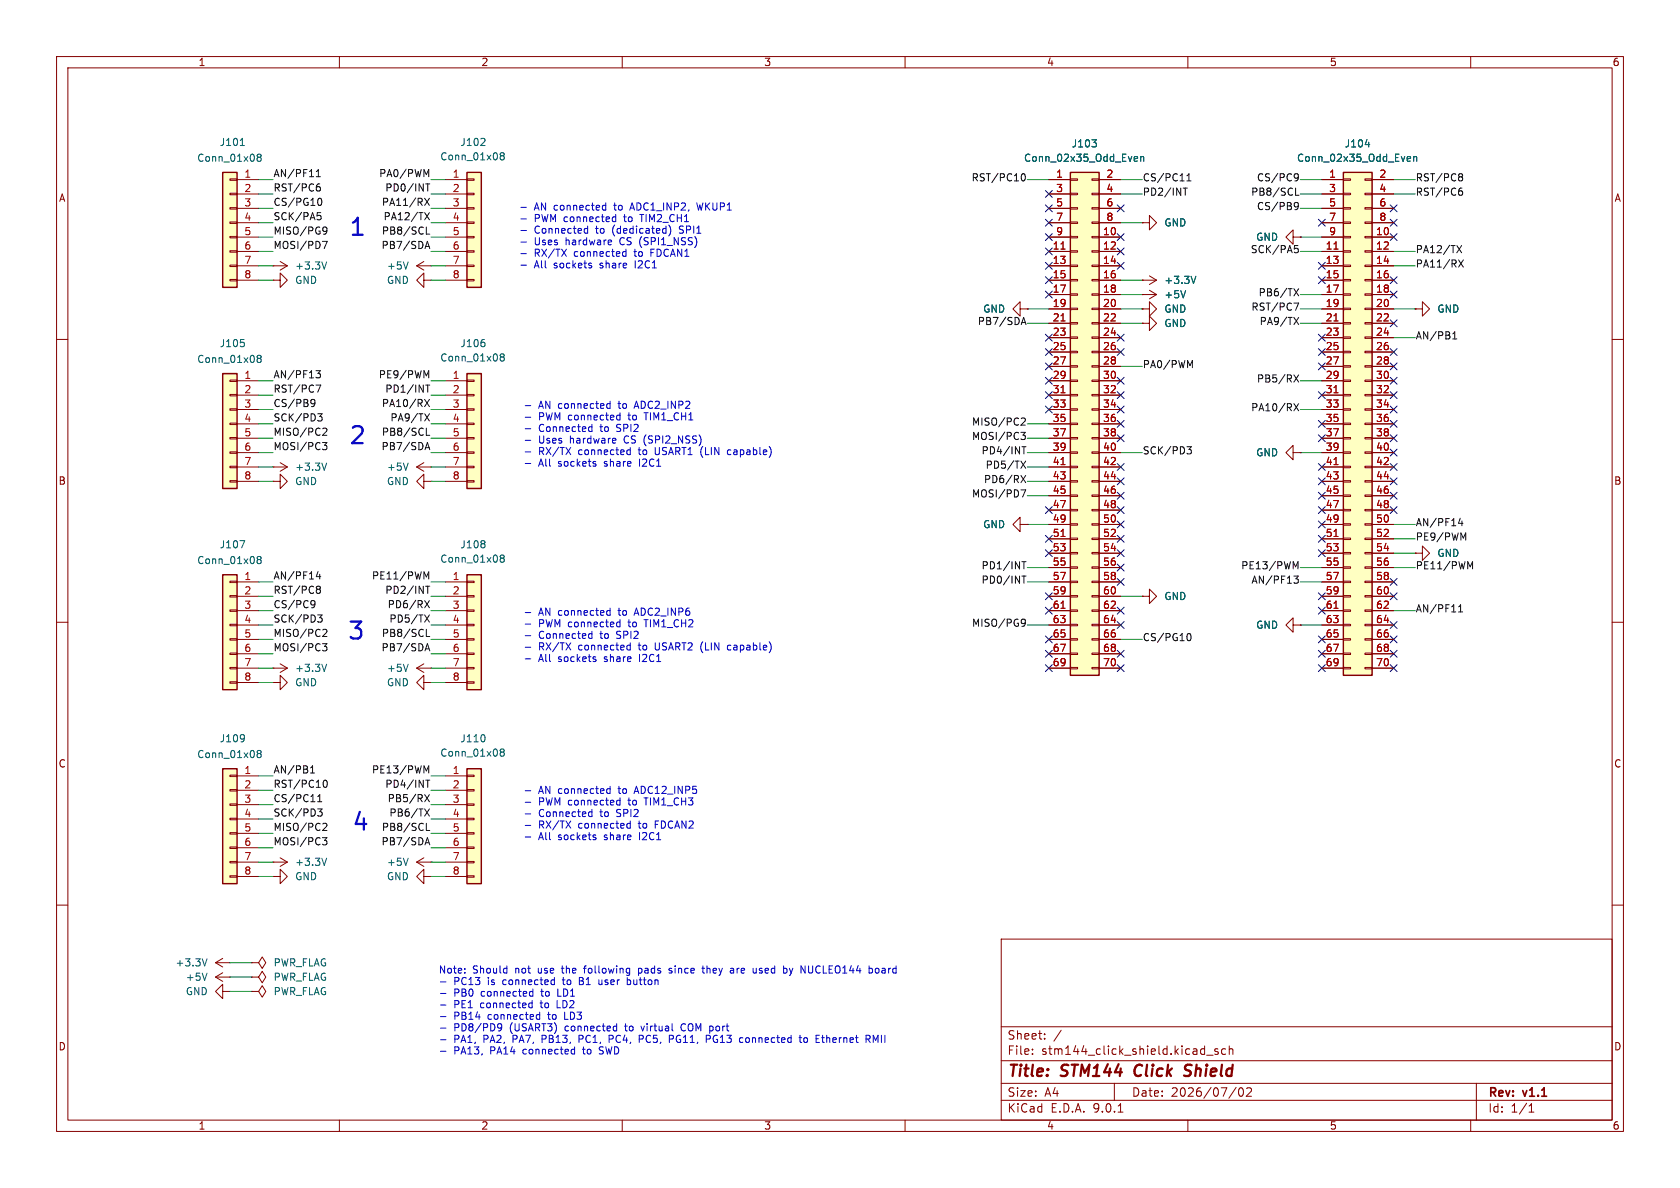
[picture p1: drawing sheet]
<svg xmlns="http://www.w3.org/2000/svg" width="297mm" height="210mm" viewBox="0 0 297 210" stroke-linecap="round" stroke-linejoin="round" font-family="sans-serif">
<defs><g id="words">
<g font-size="4.2" fill="#0000c2">
<text x="61.5" y="42.2">1</text>
<text x="61.5" y="79.1">2</text>
<text x="61.3" y="113.6">3</text>
<text x="62" y="147.4">4</text>
</g>
<g font-size="2.8" fill="#840000">
<text x="178" y="190.9">Title:</text>
<text x="187.7" y="190.9">STM144</text>
<text x="201.4" y="190.9">Click</text>
<text x="211.1" y="190.9">Shield</text>
</g>
<g font-size="2.1" fill="#840000">
<text x="178" y="184">Sheet:</text>
<text x="178" y="186.7">File:</text>
<text x="184.1" y="186.7">stm144_click_shield.kicad_sch</text>
<text x="178" y="196.9">KiCad</text>
<text x="178" y="194.1">Size:</text>
<text x="184.7" y="194.1">A4</text>
<text x="185.7" y="196.9">E.D.A.</text>
<text x="193.3" y="196.9">9.0.1</text>
<text x="200" y="194.1">Date:</text>
<text x="207" y="194.1">2026/07/02</text>
<text x="263" y="194.3">Rev:</text>
<text x="263" y="196.9">Id:</text>
<text x="267.1" y="196.9">1/1</text>
<text x="269.4" y="194.3">v1.1</text>
</g>
<g font-size="1.8" fill="#840000">
<text x="35" y="11.9">1</text>
<text x="85" y="11.9">2</text>
<text x="135" y="11.9">3</text>
<text x="185" y="11.9">4</text>
<text x="235" y="11.9">5</text>
<text x="285" y="11.9">6</text>
<text x="10.3" y="35.9">A</text>
<text x="285.3" y="35.9">A</text>
<text x="10.3" y="85.9">B</text>
<text x="285.3" y="85.9">B</text>
<text x="10.3" y="135.9">C</text>
<text x="285.3" y="135.9">C</text>
<text x="10.3" y="185.9">D</text>
<text x="285.3" y="185.9">D</text>
<text x="35" y="199.9">1</text>
<text x="85" y="199.9">2</text>
<text x="135" y="199.9">3</text>
<text x="185" y="199.9">4</text>
<text x="235" y="199.9">5</text>
<text x="285" y="199.9">6</text>
</g>
<g font-size="1.8" fill="#006464">
<text x="34.8" y="28.8">Conn_01x08</text>
<text x="38.7" y="26">J101</text>
<text x="77.7" y="28.5">Conn_01x08</text>
<text x="81.3" y="26">J102</text>
<text x="180.9" y="28.8">Conn_02x35_Odd_Even</text>
<text x="189.4" y="26.3">J103</text>
<text x="229.2" y="28.8">Conn_02x35_Odd_Even</text>
<text x="237.6" y="26.3">J104</text>
<text x="205.7" y="40.2">GND</text>
<text x="52.1" y="47.9">+3.3V</text>
<text x="68.3" y="47.9">+5V</text>
<text x="222" y="42.8">GND</text>
<text x="52.1" y="50.4">GND</text>
<text x="68.3" y="50.4">GND</text>
<text x="205.7" y="52.9">+5V</text>
<text x="205.7" y="50.4">+3.3V</text>
<text x="173.7" y="55.5">GND</text>
<text x="205.7" y="58">GND</text>
<text x="205.7" y="55.5">GND</text>
<text x="254" y="55.5">GND</text>
<text x="34.8" y="64.4">Conn_01x08</text>
<text x="38.7" y="61.6">J105</text>
<text x="77.7" y="64.1">Conn_01x08</text>
<text x="81.3" y="61.6">J106</text>
<text x="52.1" y="83.4">+3.3V</text>
<text x="68.3" y="83.4">+5V</text>
<text x="222" y="80.9">GND</text>
<text x="52.1" y="86">GND</text>
<text x="68.3" y="86">GND</text>
<text x="173.7" y="93.6">GND</text>
<text x="34.8" y="99.9">Conn_01x08</text>
<text x="38.7" y="97.1">J107</text>
<text x="77.7" y="99.7">Conn_01x08</text>
<text x="81.3" y="97.1">J108</text>
<text x="254" y="98.7">GND</text>
<text x="205.7" y="106.3">GND</text>
<text x="222" y="111.4">GND</text>
<text x="52.1" y="119">+3.3V</text>
<text x="68.3" y="119">+5V</text>
<text x="52.1" y="121.5">GND</text>
<text x="68.3" y="121.5">GND</text>
<text x="38.7" y="131.4">J109</text>
<text x="81.3" y="131.4">J110</text>
<text x="34.8" y="134.2">Conn_01x08</text>
<text x="77.7" y="134">Conn_01x08</text>
<text x="52.1" y="155.8">GND</text>
<text x="52.1" y="153.3">+3.3V</text>
<text x="68.3" y="155.8">GND</text>
<text x="68.3" y="153.3">+5V</text>
<text x="30.9" y="171">+3.3V</text>
<text x="32.7" y="173.6">+5V</text>
<text x="48.3" y="171">PWR_FLAG</text>
<text x="48.3" y="173.6">PWR_FLAG</text>
<text x="32.7" y="176.1">GND</text>
<text x="48.3" y="176.1">PWR_FLAG</text>
</g>
<g font-size="1.8" fill="#a90000">
<text x="43.1" y="31.5">1</text>
<text x="43.1" y="34">2</text>
<text x="79.9" y="31.5">1</text>
<text x="79.9" y="34">2</text>
<text x="186.6" y="31.5">1</text>
<text x="186.6" y="34">3</text>
<text x="195.5" y="31.5">2</text>
<text x="195.5" y="34">4</text>
<text x="234.9" y="31.5">1</text>
<text x="234.9" y="34">3</text>
<text x="243.8" y="31.5">2</text>
<text x="243.8" y="34">4</text>
<text x="43.1" y="36.6">3</text>
<text x="43.1" y="39.1">4</text>
<text x="43.1" y="41.7">5</text>
<text x="79.9" y="36.6">3</text>
<text x="79.9" y="39.1">4</text>
<text x="79.9" y="41.7">5</text>
<text x="186.6" y="36.6">5</text>
<text x="186.6" y="39.1">7</text>
<text x="186.6" y="41.7">9</text>
<text x="194.9" y="41.7">10</text>
<text x="195.5" y="36.6">6</text>
<text x="195.5" y="39.1">8</text>
<text x="234.9" y="36.6">5</text>
<text x="234.9" y="39.1">7</text>
<text x="234.9" y="41.7">9</text>
<text x="243.2" y="41.7">10</text>
<text x="243.8" y="36.6">6</text>
<text x="243.8" y="39.1">8</text>
<text x="43.1" y="44.2">6</text>
<text x="43.1" y="46.7">7</text>
<text x="79.9" y="44.2">6</text>
<text x="79.9" y="46.7">7</text>
<text x="186" y="44.2">11</text>
<text x="186" y="46.7">13</text>
<text x="194.9" y="44.2">12</text>
<text x="194.9" y="46.7">14</text>
<text x="234.3" y="44.2">11</text>
<text x="234.3" y="46.7">13</text>
<text x="243.2" y="44.2">12</text>
<text x="243.2" y="46.7">14</text>
<text x="43.1" y="49.3">8</text>
<text x="79.9" y="49.3">8</text>
<text x="186" y="49.3">15</text>
<text x="186" y="51.8">17</text>
<text x="194.9" y="49.3">16</text>
<text x="194.9" y="51.8">18</text>
<text x="234.3" y="49.3">15</text>
<text x="234.3" y="51.8">17</text>
<text x="243.2" y="49.3">16</text>
<text x="243.2" y="51.8">18</text>
<text x="186" y="54.4">19</text>
<text x="186" y="56.9">21</text>
<text x="186" y="59.4">23</text>
<text x="194.9" y="54.4">20</text>
<text x="194.9" y="56.9">22</text>
<text x="194.9" y="59.4">24</text>
<text x="234.3" y="54.4">19</text>
<text x="234.3" y="56.9">21</text>
<text x="234.3" y="59.4">23</text>
<text x="243.2" y="54.4">20</text>
<text x="243.2" y="56.9">22</text>
<text x="243.2" y="59.4">24</text>
<text x="186" y="62">25</text>
<text x="186" y="64.5">27</text>
<text x="194.9" y="62">26</text>
<text x="194.9" y="64.5">28</text>
<text x="234.3" y="62">25</text>
<text x="234.3" y="64.5">27</text>
<text x="243.2" y="62">26</text>
<text x="243.2" y="64.5">28</text>
<text x="43.1" y="67.1">1</text>
<text x="43.1" y="69.6">2</text>
<text x="79.9" y="67.1">1</text>
<text x="79.9" y="69.6">2</text>
<text x="186" y="67.1">29</text>
<text x="186" y="69.6">31</text>
<text x="194.9" y="67.1">30</text>
<text x="194.9" y="69.6">32</text>
<text x="234.3" y="67.1">29</text>
<text x="234.3" y="69.6">31</text>
<text x="243.2" y="67.1">30</text>
<text x="243.2" y="69.6">32</text>
<text x="43.1" y="72.1">3</text>
<text x="43.1" y="74.7">4</text>
<text x="43.1" y="77.2">5</text>
<text x="79.9" y="72.1">3</text>
<text x="79.9" y="74.7">4</text>
<text x="79.9" y="77.2">5</text>
<text x="186" y="72.1">33</text>
<text x="186" y="74.7">35</text>
<text x="186" y="77.2">37</text>
<text x="194.9" y="72.1">34</text>
<text x="194.9" y="74.7">36</text>
<text x="194.9" y="77.2">38</text>
<text x="234.3" y="72.1">33</text>
<text x="234.3" y="74.7">35</text>
<text x="234.3" y="77.2">37</text>
<text x="243.2" y="72.1">34</text>
<text x="243.2" y="74.7">36</text>
<text x="243.2" y="77.2">38</text>
<text x="43.1" y="79.8">6</text>
<text x="43.1" y="82.3">7</text>
<text x="79.9" y="79.8">6</text>
<text x="79.9" y="82.3">7</text>
<text x="186" y="79.8">39</text>
<text x="186" y="82.3">41</text>
<text x="194.9" y="79.8">40</text>
<text x="194.9" y="82.3">42</text>
<text x="234.3" y="79.8">39</text>
<text x="234.3" y="82.3">41</text>
<text x="243.2" y="79.8">40</text>
<text x="243.2" y="82.3">42</text>
<text x="43.1" y="84.8">8</text>
<text x="79.9" y="84.8">8</text>
<text x="186" y="84.8">43</text>
<text x="186" y="87.4">45</text>
<text x="186" y="89.9">47</text>
<text x="194.9" y="84.8">44</text>
<text x="194.9" y="87.4">46</text>
<text x="194.9" y="89.9">48</text>
<text x="234.3" y="84.8">43</text>
<text x="234.3" y="87.4">45</text>
<text x="234.3" y="89.9">47</text>
<text x="243.2" y="84.8">44</text>
<text x="243.2" y="87.4">46</text>
<text x="243.2" y="89.9">48</text>
<text x="186" y="92.5">49</text>
<text x="186" y="95">51</text>
<text x="194.9" y="92.5">50</text>
<text x="194.9" y="95">52</text>
<text x="234.3" y="92.5">49</text>
<text x="234.3" y="95">51</text>
<text x="243.2" y="92.5">50</text>
<text x="243.2" y="95">52</text>
<text x="186" y="97.5">53</text>
<text x="186" y="100.1">55</text>
<text x="194.9" y="97.5">54</text>
<text x="194.9" y="100.1">56</text>
<text x="234.3" y="97.5">53</text>
<text x="234.3" y="100.1">55</text>
<text x="243.2" y="97.5">54</text>
<text x="243.2" y="100.1">56</text>
<text x="43.1" y="102.6">1</text>
<text x="43.1" y="105.2">2</text>
<text x="43.1" y="107.7">3</text>
<text x="79.9" y="102.6">1</text>
<text x="79.9" y="105.2">2</text>
<text x="79.9" y="107.7">3</text>
<text x="186" y="102.6">57</text>
<text x="186" y="105.2">59</text>
<text x="186" y="107.7">61</text>
<text x="194.9" y="102.6">58</text>
<text x="194.9" y="105.2">60</text>
<text x="194.9" y="107.7">62</text>
<text x="234.3" y="102.6">57</text>
<text x="234.3" y="105.2">59</text>
<text x="234.3" y="107.7">61</text>
<text x="243.2" y="102.6">58</text>
<text x="243.2" y="105.2">60</text>
<text x="243.2" y="107.7">62</text>
<text x="43.1" y="110.2">4</text>
<text x="43.1" y="112.8">5</text>
<text x="79.9" y="110.2">4</text>
<text x="79.9" y="112.8">5</text>
<text x="186" y="110.2">63</text>
<text x="186" y="112.8">65</text>
<text x="194.9" y="110.2">64</text>
<text x="194.9" y="112.8">66</text>
<text x="234.3" y="110.2">63</text>
<text x="234.3" y="112.8">65</text>
<text x="243.2" y="110.2">64</text>
<text x="243.2" y="112.8">66</text>
<text x="43.1" y="115.3">6</text>
<text x="43.1" y="117.9">7</text>
<text x="79.9" y="115.3">6</text>
<text x="79.9" y="117.9">7</text>
<text x="186" y="115.3">67</text>
<text x="186" y="117.9">69</text>
<text x="194.9" y="115.3">68</text>
<text x="194.9" y="117.9">70</text>
<text x="234.3" y="115.3">67</text>
<text x="234.3" y="117.9">69</text>
<text x="243.2" y="115.3">68</text>
<text x="243.2" y="117.9">70</text>
<text x="43.1" y="120.4">8</text>
<text x="79.9" y="120.4">8</text>
<text x="43.1" y="136.9">1</text>
<text x="79.9" y="136.9">1</text>
<text x="43.1" y="139.4">2</text>
<text x="43.1" y="142">3</text>
<text x="79.9" y="139.4">2</text>
<text x="79.9" y="142">3</text>
<text x="43.1" y="144.5">4</text>
<text x="43.1" y="147.1">5</text>
<text x="43.1" y="149.6">6</text>
<text x="79.9" y="144.5">4</text>
<text x="79.9" y="147.1">5</text>
<text x="79.9" y="149.6">6</text>
<text x="43.1" y="152.1">7</text>
<text x="43.1" y="154.7">8</text>
<text x="79.9" y="152.1">7</text>
<text x="79.9" y="154.7">8</text>
</g>
<g font-size="1.8" fill="#0f0f0f">
<text x="48.3" y="33.9">RST/PC6</text>
<text x="48.3" y="31.4">AN/PF11</text>
<text x="66.9" y="31.4">PA0/PWM</text>
<text x="68" y="33.9">PD0/INT</text>
<text x="171.7" y="32.3">RST/PC10</text>
<text x="201.9" y="32.3">CS/PC11</text>
<text x="201.9" y="34.8">PD2/INT</text>
<text x="221.1" y="34.8">PB8/SCL</text>
<text x="222.1" y="32.3">CS/PC9</text>
<text x="250.2" y="32.3">RST/PC8</text>
<text x="250.2" y="34.8">RST/PC6</text>
<text x="48.3" y="39">SCK/PA5</text>
<text x="48.3" y="41.6">MISO/PG9</text>
<text x="48.3" y="36.5">CS/PG10</text>
<text x="67.4" y="36.5">PA11/RX</text>
<text x="67.4" y="41.6">PB8/SCL</text>
<text x="67.7" y="39">PA12/TX</text>
<text x="222.1" y="37.3">CS/PB9</text>
<text x="48.3" y="44.1">MOSI/PD7</text>
<text x="67.3" y="44.1">PB7/SDA</text>
<text x="221" y="45">SCK/PA5</text>
<text x="250.2" y="47.5">PA11/RX</text>
<text x="250.2" y="45">PA12/TX</text>
<text x="222.4" y="52.6">PB6/TX</text>
<text x="172.8" y="57.7">PB7/SDA</text>
<text x="221.1" y="55.1">RST/PC7</text>
<text x="222.6" y="57.7">PA9/TX</text>
<text x="201.9" y="65.3">PA0/PWM</text>
<text x="250.2" y="60.2">AN/PB1</text>
<text x="48.3" y="69.5">RST/PC7</text>
<text x="48.3" y="67">AN/PF13</text>
<text x="66.9" y="67">PE9/PWM</text>
<text x="68" y="69.5">PD1/INT</text>
<text x="222.1" y="67.8">PB5/RX</text>
<text x="48.3" y="77.1">MISO/PC2</text>
<text x="48.3" y="74.6">SCK/PD3</text>
<text x="48.3" y="72">CS/PB9</text>
<text x="67.4" y="72">PA10/RX</text>
<text x="67.4" y="77.1">PB8/SCL</text>
<text x="68.9" y="74.6">PA9/TX</text>
<text x="171.7" y="75.4">MISO/PC2</text>
<text x="171.7" y="78">MOSI/PC3</text>
<text x="221.1" y="72.9">PA10/RX</text>
<text x="48.3" y="79.7">MOSI/PC3</text>
<text x="67.3" y="79.7">PB7/SDA</text>
<text x="173.4" y="80.5">PD4/INT</text>
<text x="174.1" y="83.1">PD5/TX</text>
<text x="201.9" y="80.5">SCK/PD3</text>
<text x="171.7" y="88.1">MOSI/PD7</text>
<text x="173.8" y="85.6">PD6/RX</text>
<text x="250.2" y="95.8">PE9/PWM</text>
<text x="250.2" y="93.2">AN/PF14</text>
<text x="173.4" y="100.8">PD1/INT</text>
<text x="219.3" y="100.8">PE13/PWM</text>
<text x="250.2" y="100.8">PE11/PWM</text>
<text x="48.3" y="105.1">RST/PC8</text>
<text x="48.3" y="102.5">AN/PF14</text>
<text x="48.3" y="107.6">CS/PC9</text>
<text x="65.7" y="102.5">PE11/PWM</text>
<text x="68" y="105.1">PD2/INT</text>
<text x="68.4" y="107.6">PD6/RX</text>
<text x="173.4" y="103.4">PD0/INT</text>
<text x="221.1" y="103.4">AN/PF13</text>
<text x="48.3" y="112.7">MISO/PC2</text>
<text x="48.3" y="110.1">SCK/PD3</text>
<text x="67.4" y="112.7">PB8/SCL</text>
<text x="68.7" y="110.1">PD5/TX</text>
<text x="171.7" y="111">MISO/PG9</text>
<text x="201.9" y="113.5">CS/PG10</text>
<text x="250.2" y="108.5">AN/PF11</text>
<text x="48.3" y="115.2">MOSI/PC3</text>
<text x="67.3" y="115.2">PB7/SDA</text>
<text x="48.3" y="136.8">AN/PB1</text>
<text x="65.7" y="136.8">PE13/PWM</text>
<text x="48.3" y="139.4">RST/PC10</text>
<text x="48.3" y="141.9">CS/PC11</text>
<text x="68" y="139.4">PD4/INT</text>
<text x="68.4" y="141.9">PB5/RX</text>
<text x="48.3" y="144.4">SCK/PD3</text>
<text x="48.3" y="147">MISO/PC2</text>
<text x="48.3" y="149.5">MOSI/PC3</text>
<text x="67.3" y="149.5">PB7/SDA</text>
<text x="67.4" y="147">PB8/SCL</text>
<text x="68.7" y="144.4">PB6/TX</text>
</g>
<g font-size="1.8" fill="#0000c2">
<text x="94.4" y="37.5">AN connected</text>
<text x="94.4" y="39.6">PWM connected</text>
<text x="94.4" y="41.6">Connected</text>
<text x="105.5" y="41.6">to</text>
<text x="108.5" y="41.6">(dedicated)</text>
<text x="108.9" y="37.5">to</text>
<text x="110.6" y="39.6">to</text>
<text x="111.9" y="37.5">ADC1_INP2,</text>
<text x="113.7" y="39.6">TIM2_CH1</text>
<text x="120.6" y="41.6">SPI1</text>
<text x="123.9" y="37.5">WKUP1</text>
<text x="94.4" y="43.7">Uses</text>
<text x="94.4" y="45.7">RX/TX</text>
<text x="94.4" y="47.8">All</text>
<text x="98" y="47.8">sockets</text>
<text x="100.1" y="43.7">hardware</text>
<text x="101.6" y="45.7">connected</text>
<text x="106.3" y="47.8">share</text>
<text x="109.8" y="43.7">CS (SPI1_NSS)</text>
<text x="112.4" y="45.7">to</text>
<text x="112.7" y="47.8">I2C1</text>
<text x="115.5" y="45.7">FDCAN1</text>
<text x="95.2" y="72.6">AN connected</text>
<text x="95.2" y="74.6">PWM connected</text>
<text x="95.2" y="76.7">Connected</text>
<text x="106.2" y="76.7">to</text>
<text x="109.3" y="76.7">SPI2</text>
<text x="109.6" y="72.6">to</text>
<text x="111.4" y="74.6">to</text>
<text x="112.7" y="72.6">ADC2_INP2</text>
<text x="114.4" y="74.6">TIM1_CH1</text>
<text x="95.2" y="78.7">Uses</text>
<text x="95.2" y="80.8">RX/TX</text>
<text x="95.2" y="82.8">All</text>
<text x="98.8" y="82.8">sockets</text>
<text x="100.8" y="78.7">hardware</text>
<text x="102.4" y="80.8">connected</text>
<text x="107.1" y="82.8">share</text>
<text x="110.6" y="78.7">CS (SPI2_NSS)</text>
<text x="113.2" y="80.8">to</text>
<text x="113.5" y="82.8">I2C1</text>
<text x="116.2" y="80.8">USART1</text>
<text x="124.5" y="80.8">(LIN</text>
<text x="129.5" y="80.8">capable)</text>
<text x="95.2" y="109.2">AN connected</text>
<text x="95.2" y="111.2">PWM connected</text>
<text x="95.2" y="113.3">Connected</text>
<text x="106.2" y="113.3">to</text>
<text x="109.3" y="113.3">SPI2</text>
<text x="109.6" y="109.2">to</text>
<text x="111.4" y="111.2">to</text>
<text x="112.7" y="109.2">ADC2_INP6</text>
<text x="114.4" y="111.2">TIM1_CH2</text>
<text x="95.2" y="115.3">RX/TX</text>
<text x="95.2" y="117.4">All</text>
<text x="98.8" y="117.4">sockets</text>
<text x="102.4" y="115.3">connected</text>
<text x="107.1" y="117.4">share</text>
<text x="113.2" y="115.3">to</text>
<text x="113.5" y="117.4">I2C1</text>
<text x="116.2" y="115.3">USART2</text>
<text x="124.5" y="115.3">(LIN</text>
<text x="129.5" y="115.3">capable)</text>
<text x="95.2" y="140.7">AN connected</text>
<text x="95.2" y="142.7">PWM connected</text>
<text x="109.6" y="140.7">to</text>
<text x="111.4" y="142.7">to</text>
<text x="112.7" y="140.7">ADC12_INP5</text>
<text x="114.4" y="142.7">TIM1_CH3</text>
<text x="95.2" y="144.8">Connected</text>
<text x="95.2" y="146.8">RX/TX</text>
<text x="95.2" y="148.8">All</text>
<text x="98.8" y="148.8">sockets</text>
<text x="102.4" y="146.8">connected</text>
<text x="106.2" y="144.8">to</text>
<text x="107.1" y="148.8">share</text>
<text x="109.3" y="144.8">SPI2</text>
<text x="113.2" y="146.8">to</text>
<text x="113.5" y="148.8">I2C1</text>
<text x="116.2" y="146.8">FDCAN2</text>
<text x="77.5" y="172.4">Note:</text>
<text x="83.5" y="172.4">Should</text>
<text x="91.2" y="172.4">not</text>
<text x="95.4" y="172.4">use</text>
<text x="99.8" y="172.4">the</text>
<text x="103.9" y="172.4">following</text>
<text x="113.7" y="172.4">pads</text>
<text x="119.4" y="172.4">since</text>
<text x="125.5" y="172.4">they</text>
<text x="130.6" y="172.4">are</text>
<text x="134.8" y="172.4">used</text>
<text x="140.4" y="172.4">by</text>
<text x="143.6" y="172.4">NUCLEO144</text>
<text x="155.9" y="172.4">board</text>
<text x="80.2" y="174.5">PC13</text>
<text x="80.2" y="176.5">PB0</text>
<text x="80.2" y="178.6">PE1</text>
<text x="85" y="178.6">connected</text>
<text x="85.1" y="176.5">connected</text>
<text x="86.3" y="174.5">is</text>
<text x="89.1" y="174.5">connected</text>
<text x="95.9" y="178.6">to</text>
<text x="96" y="176.5">to</text>
<text x="98.9" y="178.6">LD2</text>
<text x="99" y="176.5">LD1</text>
<text x="100" y="174.5">to</text>
<text x="103" y="174.5">B1</text>
<text x="106.7" y="174.5">user</text>
<text x="111.9" y="174.5">button</text>
<text x="80.2" y="180.6">PB14</text>
<text x="80.2" y="182.6">PD8/PD9</text>
<text x="80.2" y="184.7">PA1,</text>
<text x="85.6" y="184.7">PA2,</text>
<text x="86.3" y="180.6">connected</text>
<text x="90.2" y="182.6">(USART3)</text>
<text x="90.9" y="184.7">PA7,</text>
<text x="96.2" y="184.7">PB13,</text>
<text x="97.2" y="180.6">to</text>
<text x="100.2" y="182.6">connected</text>
<text x="100.2" y="180.6">LD3</text>
<text x="103" y="184.7">PC1,</text>
<text x="108.5" y="184.7">PC4,</text>
<text x="111" y="182.6">to</text>
<text x="114" y="184.7">PC5,</text>
<text x="114" y="182.6">virtual</text>
<text x="119.6" y="184.7">PG11,</text>
<text x="121.3" y="182.6">COM port</text>
<text x="126.3" y="184.7">PG13</text>
<text x="132.4" y="184.7">connected</text>
<text x="143.3" y="184.7">to</text>
<text x="146.3" y="184.7">Ethernet</text>
<text x="155.3" y="184.7">RMII</text>
<text x="80.2" y="186.7">PA13,</text>
<text x="86.8" y="186.7">PA14</text>
<text x="92.7" y="186.7">connected</text>
<text x="103.6" y="186.7">to</text>
<text x="106.6" y="186.7">SWD</text>
</g>
</g></defs>
<g fill="none" stroke="#840000" stroke-width=".18">
<path d="M10 10h277v190h-277zM12 12h273v186h-273zM60 10v2M110 10v2M160 10v2M210 10v2M260 10v2M201.9 57.2h1.3v-1.3l1.3 1.3-1.3 1.2v-1.2M201.9 57.2h.1M250.2 54.6h1.3v-1.3l1.2 1.3-1.2 1.3v-1.3M250.2 54.6h.1M10 60h2"/>
<path d="M285 60h2M10 110h2M73.7 118.1l1.2 .8M73.7 118.1h2.5M74.9 117.3l-1.2 .8M76.2 118.1h.1M228.6 110.5v-1.3l-1.3 1.3 1.3 1.3v-1.3h1.3M229.9 110.5h.1M285 110h2M74.9 120.7v-1.3l-1.2 1.3 1.2 1.2v-1.2h1.3M76.2 120.7h.1M10 160h2"/>
<path d="M177 166h108v32h-108zM285 160h2M60 198v2M110 198v2M160 198v2M177 194.5h108M177 191.5h108M177 187.5h108M177 181.5h108M182.5 186.3v.1M182.5 185.5v.1M184.7 183.6v.1"/>
<path d="M184.7 182.8v.1M187.6 182.1l-1.3 2M197 191.5v3M197.7 196.6h.8M210 198v2M213.3 186.5h1.2M215.3 185.5l-.3-.1-.3 .2 .1 .2 .5 .2v.3h-.6M216.7 185.5l-.5-.1-.2 .3v.4l.1 .2h.6M217.3 185.5l.2-.1 .4 .1 .1 .9M217.3 184.9v1.5M218.5 192.2l-1.3 2M219.1 192.4l.2-.1a.81 .81 0 0 1 .6 .6 .81 .81 0 0 1-.3 .8l-.1 .1a.81 .81 0 0 1-.4-1.4z"/>
<path d="M220.4 192.4l.6-.1 .2 .1v.3l-.9 1.1h.9M260 198v2M261 191.5v6.5M270.3 196.6h.9M270.3 195.5l.4-.4v1.5"/>
</g>
<path d="M200.8 188.5a1.27 1.27 0 0 0 0 1.6M210.4 190a.85 .85 0 0 1-1.1 .1M210.4 188.2l-.7 .1a.46 .46 0 0 0-.2 .5 .46 .46 0 0 0 .3 .4l.6 .2" fill="none" stroke="#840000" stroke-width=".4"/>
<path d="M72.2 117.4l-.5 1.3" fill="none" stroke="#006464" stroke-width=".18"/>
<path d="M82.5 30.5h2.6v20.3h-2.6z" fill="#ffffc2"/>
<path d="M82.5 30.5h2.6v20.3h-2.6z" fill="none" stroke="#840000" stroke-width=".25"/>
<g fill="none" stroke="#840000" stroke-width=".18">
<path d="M78.7 31.8h3.8M78.7 34.3h3.8M78.7 36.8h3.8M78.7 39.4h3.8M82.5 31.6h1.3v.3h-1.3zM82.5 34.2h1.3v.2h-1.3zM82.5 36.7h1.3v.3h-1.3zM82.5 39.2h1.3v.3h-1.3zM78.7 41.9h3.8M78.7 44.5h3.8M78.7 47h3.8M78.7 49.5h3.8"/>
<path d="M82.5 41.8h1.3v.2h-1.3zM82.5 44.3h1.3v.3h-1.3zM82.5 46.9h1.3v.2h-1.3zM82.5 49.4h1.3v.3h-1.3z"/>
</g>
<path d="M85.6 24.5l.1 .2v.3l-.7 .7h.7M88.7 27.5l-.3-.2 .3-.3h.2l.2 .2-.2 .3M88.7 27.5l-.3 .3 .1 .3 .2 .2 .3-.1 .1-.2v-.2l-.2-.3M88.7 27.5h.2" fill="none" stroke="#006464" stroke-width=".18"/>
<path d="M39.4 30.5h2.5v20.3h-2.5z" fill="#ffffc2"/>
<path d="M39.4 30.5h2.5v20.3h-2.5z" fill="none" stroke="#840000" stroke-width=".25"/>
<g fill="none" stroke="#840000" stroke-width=".18">
<path d="M40.6 31.6h1.3v.3h-1.3zM40.6 34.2h1.3v.2h-1.3zM40.6 36.7h1.3v.3h-1.3zM40.6 39.2h1.3v.3h-1.3zM41.9 31.8h3.8M41.9 34.3h3.8M41.9 36.8h3.8M41.9 39.4h3.8M40.6 41.8h1.3v.2h-1.3zM40.6 44.3h1.3v.3h-1.3zM40.6 46.9h1.3v.2h-1.3zM40.6 49.4h1.3v.3h-1.3z"/>
<path d="M41.9 41.9h3.8M41.9 44.5h3.8M41.9 47h3.8M41.9 49.5h3.8"/>
</g>
<path d="M42.5 25.7h.7M45.7 27.8l-.3-.2 .3-.4h.2l.3 .3-.3 .3M45.7 27.8l-.3 .2 .1 .4 .2 .1h.4l.1-.2v-.3l-.3-.2M45.7 27.8h.2" fill="none" stroke="#006464" stroke-width=".18"/>
<path d="M82.5 135.9h2.6v20.3h-2.6z" fill="#ffffc2"/>
<path d="M82.5 135.9h2.6v20.3h-2.6z" fill="none" stroke="#840000" stroke-width=".25"/>
<g fill="none" stroke="#840000" stroke-width=".18">
<path d="M201.9 39.4h1.3v-1.3l1.3 1.3-1.3 1.2v-1.2M201.9 39.4h.1M48.3 47h.1M48.3 49.5h1.2v-1.2l1.3 1.2-1.3 1.3v-1.3M48.3 49.5h.1M48.3 47h2.5M49.5 46.2l1.3 .8M50.8 47l-1.3 .8M73.7 47h2.5M73.7 47l1.2 .8M74.9 49.5v-1.2l-1.2 1.2 1.2 1.3v-1.3h1.3M74.9 46.2l-1.2 .8"/>
<path d="M76.2 49.5h.1M76.2 47h.1M180.3 54.6v-1.3l-1.2 1.3 1.2 1.3v-1.3h1.3M181.6 54.6h.1M201.9 54.6h1.3v-1.3l1.3 1.3-1.3 1.3v-1.3M201.9 54.6h.1M228.6 41.9v-1.3l-1.3 1.3 1.3 1.3v-1.3h1.3M229.9 41.9h.1M48.3 85.1h1.2v-1.3l1.3 1.3-1.3 1.3v-1.3M48.3 85.1h.1M48.3 82.6h.1M48.3 82.6h2.5"/>
<path d="M49.5 81.8l1.3 .8M50.8 82.6l-1.3 .7M180.3 92.7v-1.3l-1.2 1.3 1.2 1.3v-1.3h1.3M181.6 92.7h.1M48.3 118.1h.1M48.3 118.1h2.5M49.5 117.3l1.3 .8M50.8 118.1l-1.3 .8M48.3 120.7h1.2v-1.3l1.3 1.3-1.3 1.2v-1.2M48.3 120.7h.1M78.7 137.2h3.8M78.7 139.7h3.8"/>
<path d="M82.5 137h1.3v.3h-1.3zM82.5 139.6h1.3v.2h-1.3zM48.3 152.4h.1M48.3 154.9h1.2v-1.2l1.3 1.2-1.3 1.3v-1.3M48.3 154.9h.1M48.3 152.4h2.5M49.5 151.6l1.3 .8M50.8 152.4l-1.3 .8M74.9 154.9v-1.2l-1.2 1.2 1.2 1.3v-1.3h1.3M76.2 154.9h.1M78.7 142.2h3.8M78.7 144.8h3.8"/>
<path d="M78.7 147.3h3.8M78.7 149.9h3.8M78.7 152.4h3.8M78.7 154.9h3.8M82.5 142.1h1.3v.3h-1.3zM82.5 144.7h1.3v.2h-1.3zM82.5 147.2h1.3v.2h-1.3zM82.5 149.7h1.3v.3h-1.3zM82.5 152.3h1.3v.2h-1.3zM82.5 154.8h1.3v.3h-1.3zM38.1 170.2l1.3 .7M38.1 170.2h2.5"/>
<path d="M38.1 172.7l1.3 .8M38.1 172.7h2.5M39.4 175.3v-1.3l-1.3 1.3 1.3 1.2v-1.2h1.2M39.4 169.4l-1.3 .8M39.4 172l-1.3 .7M40.6 170.2h.1M40.6 175.3h.1M40.6 172.7h.1M44.4 170.2h1.3l.7-1 .6 1-.6 1-.7-1M44.4 170.2h.1M44.4 172.7h1.3l.7-1 .6 1-.6 1-.7-1M44.4 172.7h.1"/>
<path d="M44.4 175.3h1.3l.7-1.1 .6 1.1-.6 1-.7-1M44.4 175.3h.1"/>
</g>
<path d="M57.7 46.3l-.4 1.3M72.2 46.3l-.5 1.3M57.7 81.9l-.4 1.2M57.7 117.4l-.4 1.3M85.6 130l.1 .3-.1 .7M88.7 132.9l-.3-.2 .3-.3h.2l.2 .2-.2 .3M88.7 132.9l-.3 .3 .1 .4 .2 .1 .3-.1 .1-.2v-.2l-.2-.3M88.7 132.9h.2M57.7 151.7l-.4 1.3M36.6 169.5l-.4 1.3M36.6 172l-.4 1.3" fill="none" stroke="#006464" stroke-width=".18"/>
<path d="M82.5 66h2.6v20.4h-2.6z" fill="#ffffc2"/>
<path d="M82.5 66h2.6v20.4h-2.6z" fill="none" stroke="#840000" stroke-width=".25"/>
<g fill="none" stroke="#840000" stroke-width=".18">
<path d="M78.7 67.3h3.8M78.7 69.9h3.8M78.7 72.4h3.8M78.7 74.9h3.8M78.7 77.5h3.8M82.5 67.2h1.3v.2h-1.3zM82.5 69.7h1.3v.3h-1.3zM82.5 72.3h1.3v.2h-1.3zM82.5 74.8h1.3v.3h-1.3zM82.5 77.3h1.3v.3h-1.3zM82.5 79.9h1.3v.2h-1.3zM78.7 80h3.8"/>
<path d="M78.7 82.6h3.8M78.7 85.1h3.8M82.5 82.4h1.3v.3h-1.3zM82.5 85h1.3v.2h-1.3z"/>
</g>
<path d="M85.6 60.6l.1 .1-.1 .5M88.7 63.1l-.3-.2 .3-.3h.2l.2 .2-.2 .3M88.7 63.1l-.3 .2 .1 .4 .2 .1h.3l.1-.2v-.3l-.2-.2M88.7 63.1h.2" fill="none" stroke="#006464" stroke-width=".18"/>
<path d="M39.4 135.9h2.5v20.3h-2.5z" fill="#ffffc2"/>
<path d="M39.4 135.9h2.5v20.3h-2.5z" fill="none" stroke="#840000" stroke-width=".25"/>
<g fill="none" stroke="#840000" stroke-width=".18">
<path d="M40.6 137h1.3v.3h-1.3zM40.6 139.6h1.3v.2h-1.3zM41.9 137.2h3.8M41.9 139.7h3.8M40.6 142.1h1.3v.3h-1.3zM40.6 144.7h1.3v.2h-1.3zM40.6 147.2h1.3v.2h-1.3zM40.6 149.7h1.3v.3h-1.3zM40.6 152.3h1.3v.2h-1.3zM40.6 154.8h1.3v.3h-1.3zM41.9 142.2h3.8M41.9 144.8h3.8"/>
<path d="M41.9 147.3h3.8M41.9 149.9h3.8M41.9 152.4h3.8M41.9 154.9h3.8M73.7 152.4h2.5M73.7 152.4l1.2 .8M74.9 151.6l-1.2 .8M76.2 152.4h.1"/>
</g>
<path d="M43.1 129.9v.1a1.07 1.07 0 0 1-.1 1M43.2 130.4l-.1 .2M45.7 133.2l-.3-.2 .3-.3h.2l.3 .2-.3 .3M45.7 133.2l-.3 .2 .1 .4 .2 .1h.4l.1-.2v-.3l-.3-.2M45.7 133.2h.2M72.2 151.7l-.5 1.3" fill="none" stroke="#006464" stroke-width=".18"/>
<path d="M39.4 66h2.5v20.4h-2.5z" fill="#ffffc2"/>
<path d="M39.4 66h2.5v20.4h-2.5z" fill="none" stroke="#840000" stroke-width=".25"/>
<g fill="none" stroke="#840000" stroke-width=".18">
<path d="M201.9 49.5h.1M201.9 52.1h.1M201.9 49.5h2.6M201.9 52.1h2.6M203.2 48.8l1.3 .7M203.2 51.3l1.3 .8M204.5 49.5l-1.3 .8M204.5 52.1l-1.3 .7M40.6 67.2h1.3v.2h-1.3zM40.6 69.7h1.3v.3h-1.3zM40.6 72.3h1.3v.2h-1.3zM40.6 74.8h1.3v.3h-1.3z"/>
<path d="M40.6 77.3h1.3v.3h-1.3zM40.6 79.9h1.3v.2h-1.3zM41.9 67.3h3.8M41.9 69.9h3.8M41.9 72.4h3.8M41.9 74.9h3.8M41.9 77.5h3.8M40.6 82.4h1.3v.3h-1.3zM40.6 85h1.3v.2h-1.3zM41.9 80h3.8M41.9 82.6h3.8M41.9 85.1h3.8"/>
<path d="M73.7 82.6h2.5M73.7 82.6l1.2 .7M74.9 85.1v-1.3l-1.2 1.3 1.2 1.3v-1.3h1.3M74.9 81.8l-1.2 .8M76.2 82.6h.1M76.2 85.1h.1M250.2 97.8h1.3v-1.3l1.2 1.3-1.2 1.3v-1.3M250.2 97.8h.1"/>
</g>
<path d="M209.6 51.4l-.4 1.2M211.4 48.8l-.4 1.3M42.5 60h.6M43.1 60.6l.1 .1-.1 .5M45.7 63.4l-.3-.3 .3-.3h.2l.3 .3-.3 .3M45.7 63.4l-.3 .2 .1 .4 .2 .1 .4-.1 .1-.2v-.2l-.3-.2M45.7 63.4h.2M72.2 81.9l-.5 1.2" fill="none" stroke="#006464" stroke-width=".18"/>
<path d="M237.5 30.5h5.1v88.9h-5.1z" fill="#ffffc2"/>
<path d="M237.5 30.5h5.1v88.9h-5.1z" fill="none" stroke="#840000" stroke-width=".25"/>
<g fill="none" stroke="#840000" stroke-width=".18">
<path d="M233.7 31.8h3.8M233.7 34.3h3.8M233.7 36.8h3.8M233.7 39.4h3.8M237.5 31.6h1.3v.3h-1.3zM237.5 34.2h1.3v.2h-1.3zM237.5 36.7h1.3v.3h-1.3zM237.5 39.2h1.3v.3h-1.3zM241.3 31.6h1.3v.3h-1.3zM241.3 34.2h1.3v.2h-1.3zM241.3 36.7h1.3v.3h-1.3zM241.3 39.2h1.3v.3h-1.3z"/>
<path d="M242.6 31.8h3.8M242.6 34.3h3.8M242.6 36.8h3.8M242.6 39.4h3.8M233.7 41.9h3.8M233.7 44.5h3.8M233.7 47h3.8M233.7 49.5h3.8M233.7 52.1h3.8M233.7 54.6h3.8M233.7 57.2h3.8M233.7 59.7h3.8"/>
<path d="M237.5 41.8h1.3v.2h-1.3zM237.5 44.3h1.3v.3h-1.3zM237.5 46.9h1.3v.2h-1.3zM237.5 49.4h1.3v.3h-1.3zM237.5 51.9h1.3v.3h-1.3zM237.5 54.5h1.3v.2h-1.3zM237.5 57h1.3v.3h-1.3zM237.5 59.6h1.3v.2h-1.3zM241.3 41.8h1.3v.2h-1.3zM241.3 44.3h1.3v.3h-1.3zM241.3 46.9h1.3v.2h-1.3zM241.3 49.4h1.3v.3h-1.3z"/>
<path d="M241.3 51.9h1.3v.3h-1.3zM241.3 54.5h1.3v.2h-1.3zM241.3 57h1.3v.3h-1.3zM241.3 59.6h1.3v.2h-1.3zM242.6 41.9h3.8M242.6 44.5h3.8M242.6 47h3.8M242.6 49.5h3.8M242.6 52.1h3.8M242.6 54.6h3.8M242.6 57.2h3.8M242.6 59.7h3.8"/>
<path d="M233.7 62.2h3.8M233.7 64.8h3.8M233.7 67.3h3.8M233.7 69.9h3.8M233.7 72.4h3.8M233.7 74.9h3.8M233.7 77.5h3.8M237.5 62.1h1.3v.3h-1.3zM237.5 64.6h1.3v.3h-1.3zM237.5 67.2h1.3v.2h-1.3zM237.5 69.7h1.3v.3h-1.3zM237.5 72.3h1.3v.2h-1.3z"/>
<path d="M237.5 74.8h1.3v.3h-1.3zM237.5 77.3h1.3v.3h-1.3zM237.5 79.9h1.3v.2h-1.3zM241.3 62.1h1.3v.3h-1.3zM241.3 64.6h1.3v.3h-1.3zM241.3 67.2h1.3v.2h-1.3zM241.3 69.7h1.3v.3h-1.3zM241.3 72.3h1.3v.2h-1.3zM241.3 74.8h1.3v.3h-1.3zM241.3 77.3h1.3v.3h-1.3zM241.3 79.9h1.3v.2h-1.3zM242.6 62.2h3.8"/>
<path d="M242.6 64.8h3.8M242.6 67.3h3.8M242.6 69.9h3.8M242.6 72.4h3.8M242.6 74.9h3.8M242.6 77.5h3.8M233.7 80h3.8M233.7 82.6h3.8M233.7 85.1h3.8M233.7 87.6h3.8M233.7 90.2h3.8M233.7 92.7h3.8"/>
<path d="M233.7 95.3h3.8M233.7 97.8h3.8M237.5 82.4h1.3v.3h-1.3zM237.5 85h1.3v.2h-1.3zM237.5 87.5h1.3v.3h-1.3zM237.5 90h1.3v.3h-1.3zM237.5 92.6h1.3v.2h-1.3zM237.5 95.1h1.3v.3h-1.3zM237.5 97.7h1.3v.2h-1.3zM241.3 82.4h1.3v.3h-1.3zM241.3 85h1.3v.2h-1.3zM241.3 87.5h1.3v.3h-1.3z"/>
<path d="M241.3 90h1.3v.3h-1.3zM241.3 92.6h1.3v.2h-1.3zM241.3 95.1h1.3v.3h-1.3zM241.3 97.7h1.3v.2h-1.3zM242.6 80h3.8M242.6 82.6h3.8M242.6 85.1h3.8M242.6 87.6h3.8M242.6 90.2h3.8M242.6 92.7h3.8M242.6 95.3h3.8M242.6 97.8h3.8"/>
<path d="M233.7 100.3h3.8M233.7 102.9h3.8M233.7 105.4h3.8M233.7 108h3.8M233.7 110.5h3.8M233.7 113h3.8M233.7 115.6h3.8M233.7 118.1h3.8M237.5 100.2h1.3v.3h-1.3zM237.5 102.7h1.3v.3h-1.3zM237.5 105.3h1.3v.2h-1.3zM237.5 107.8h1.3v.3h-1.3z"/>
<path d="M237.5 110.4h1.3v.2h-1.3zM237.5 112.9h1.3v.3h-1.3zM237.5 115.4h1.3v.3h-1.3zM237.5 118h1.3v.2h-1.3zM241.3 100.2h1.3v.3h-1.3zM241.3 102.7h1.3v.3h-1.3zM241.3 105.3h1.3v.2h-1.3zM241.3 107.8h1.3v.3h-1.3zM241.3 110.4h1.3v.2h-1.3zM241.3 112.9h1.3v.3h-1.3zM241.3 115.4h1.3v.3h-1.3zM241.3 118h1.3v.2h-1.3z"/>
<path d="M242.6 100.3h3.8M242.6 102.9h3.8M242.6 105.4h3.8M242.6 108h3.8M242.6 110.5h3.8M242.6 113h3.8M242.6 115.6h3.8M242.6 118.1h3.8"/>
</g>
<path d="M235.8 44h.8M235.8 56.7h.8M235.8 69.4h.8M235.8 82.1h.8M235.8 94.8h.8M235.8 107.5h.8" fill="none" stroke="#a90000" stroke-width=".18"/>
<path d="M241.4 25.6h.7M248.9 27.7h.4l.1 .3-.6 .1M249.3 28.5h-.4M249.9 27.8l.2-.1h.3l.1 .8M249.9 27.7v.8" fill="none" stroke="#006464" stroke-width=".18"/>
<path d="M39.4 101.6h2.5v20.3h-2.5z" fill="#ffffc2"/>
<path d="M39.4 101.6h2.5v20.3h-2.5z" fill="none" stroke="#840000" stroke-width=".25"/>
<g fill="none" stroke="#840000" stroke-width=".18">
<path d="M40.6 102.7h1.3v.3h-1.3zM40.6 105.3h1.3v.2h-1.3zM40.6 107.8h1.3v.3h-1.3zM40.6 110.4h1.3v.2h-1.3zM40.6 112.9h1.3v.3h-1.3zM40.6 115.4h1.3v.3h-1.3zM40.6 118h1.3v.2h-1.3zM41.9 102.9h3.8M41.9 105.4h3.8M41.9 108h3.8M41.9 110.5h3.8M41.9 113h3.8"/>
<path d="M41.9 115.6h3.8M41.9 118.1h3.8M40.6 120.5h1.3v.3h-1.3zM41.9 120.7h3.8"/>
</g>
<path d="M42.4 95.6h.9l-.6 1.2M45.7 98.9l-.3-.2 .3-.3h.2l.3 .2-.3 .3M45.7 98.9l-.3 .3 .1 .3 .2 .1h.4l.1-.2v-.2l-.3-.3M45.7 98.9h.2" fill="none" stroke="#006464" stroke-width=".18"/>
<path d="M189.2 30.5h5.1v88.9h-5.1z" fill="#ffffc2"/>
<path d="M189.2 30.5h5.1v88.9h-5.1z" fill="none" stroke="#840000" stroke-width=".25"/>
<g fill="none" stroke="#840000" stroke-width=".18">
<path d="M185.4 31.8h3.8M185.4 34.3h3.8M185.4 36.8h3.8M185.4 39.4h3.8M189.2 31.6h1.3v.3h-1.3zM189.2 34.2h1.3v.2h-1.3zM189.2 36.7h1.3v.3h-1.3zM189.2 39.2h1.3v.3h-1.3zM193 31.6h1.3v.3h-1.3zM193 34.2h1.3v.2h-1.3zM193 36.7h1.3v.3h-1.3zM193 39.2h1.3v.3h-1.3z"/>
<path d="M194.3 31.8h3.8M194.3 34.3h3.8M194.3 36.8h3.8M194.3 39.4h3.8M185.4 41.9h3.8M185.4 44.5h3.8M185.4 47h3.8M185.4 49.5h3.8M185.4 52.1h3.8M185.4 54.6h3.8M185.4 57.2h3.8M185.4 59.7h3.8"/>
<path d="M189.2 41.8h1.3v.2h-1.3zM189.2 44.3h1.3v.3h-1.3zM189.2 46.9h1.3v.2h-1.3zM189.2 49.4h1.3v.3h-1.3zM189.2 51.9h1.3v.3h-1.3zM189.2 54.5h1.3v.2h-1.3zM189.2 57h1.3v.3h-1.3zM189.2 59.6h1.3v.2h-1.3zM193 41.8h1.3v.2h-1.3zM193 44.3h1.3v.3h-1.3zM193 46.9h1.3v.2h-1.3zM193 49.4h1.3v.3h-1.3z"/>
<path d="M193 51.9h1.3v.3h-1.3zM193 54.5h1.3v.2h-1.3zM193 57h1.3v.3h-1.3zM193 59.6h1.3v.2h-1.3zM194.3 41.9h3.8M194.3 44.5h3.8M194.3 47h3.8M194.3 49.5h3.8M194.3 52.1h3.8M194.3 54.6h3.8M194.3 57.2h3.8M194.3 59.7h3.8"/>
<path d="M185.4 62.2h3.8M185.4 64.8h3.8M185.4 67.3h3.8M185.4 69.9h3.8M185.4 72.4h3.8M185.4 74.9h3.8M185.4 77.5h3.8M189.2 62.1h1.3v.3h-1.3zM189.2 64.6h1.3v.3h-1.3zM189.2 67.2h1.3v.2h-1.3zM189.2 69.7h1.3v.3h-1.3zM189.2 72.3h1.3v.2h-1.3z"/>
<path d="M189.2 74.8h1.3v.3h-1.3zM189.2 77.3h1.3v.3h-1.3zM189.2 79.9h1.3v.2h-1.3zM193 62.1h1.3v.3h-1.3zM193 64.6h1.3v.3h-1.3zM193 67.2h1.3v.2h-1.3zM193 69.7h1.3v.3h-1.3zM193 72.3h1.3v.2h-1.3zM193 74.8h1.3v.3h-1.3zM193 77.3h1.3v.3h-1.3zM193 79.9h1.3v.2h-1.3zM194.3 62.2h3.8"/>
<path d="M194.3 64.8h3.8M194.3 67.3h3.8M194.3 69.9h3.8M194.3 72.4h3.8M194.3 74.9h3.8M194.3 77.5h3.8M185.4 80h3.8M185.4 82.6h3.8M185.4 85.1h3.8M185.4 87.6h3.8M185.4 90.2h3.8M185.4 92.7h3.8"/>
<path d="M185.4 95.3h3.8M185.4 97.8h3.8M189.2 82.4h1.3v.3h-1.3zM189.2 85h1.3v.2h-1.3zM189.2 87.5h1.3v.3h-1.3zM189.2 90h1.3v.3h-1.3zM189.2 92.6h1.3v.2h-1.3zM189.2 95.1h1.3v.3h-1.3zM189.2 97.7h1.3v.2h-1.3zM193 82.4h1.3v.3h-1.3zM193 85h1.3v.2h-1.3zM193 87.5h1.3v.3h-1.3z"/>
<path d="M193 90h1.3v.3h-1.3zM193 92.6h1.3v.2h-1.3zM193 95.1h1.3v.3h-1.3zM193 97.7h1.3v.2h-1.3zM194.3 80h3.8M194.3 82.6h3.8M194.3 85.1h3.8M194.3 87.6h3.8M194.3 90.2h3.8M194.3 92.7h3.8M194.3 95.3h3.8M194.3 97.8h3.8"/>
<path d="M228.6 80v-1.3l-1.3 1.3 1.3 1.3v-1.3h1.3M229.9 80h.1M185.4 100.3h3.8M185.4 102.9h3.8M185.4 105.4h3.8M185.4 108h3.8M185.4 110.5h3.8M185.4 113h3.8M185.4 115.6h3.8M185.4 118.1h3.8M189.2 100.2h1.3v.3h-1.3zM189.2 102.7h1.3v.3h-1.3z"/>
<path d="M189.2 105.3h1.3v.2h-1.3zM189.2 107.8h1.3v.3h-1.3zM189.2 110.4h1.3v.2h-1.3zM189.2 112.9h1.3v.3h-1.3zM189.2 115.4h1.3v.3h-1.3zM189.2 118h1.3v.2h-1.3zM193 100.2h1.3v.3h-1.3zM193 102.7h1.3v.3h-1.3zM193 105.3h1.3v.2h-1.3zM193 107.8h1.3v.3h-1.3zM193 110.4h1.3v.2h-1.3zM193 112.9h1.3v.3h-1.3z"/>
<path d="M193 115.4h1.3v.3h-1.3zM193 118h1.3v.2h-1.3zM194.3 100.3h3.8M194.3 102.9h3.8M194.3 105.4h3.8M194.3 108h3.8M194.3 110.5h3.8M194.3 113h3.8M194.3 115.6h3.8M194.3 118.1h3.8M201.9 105.4h1.3v-1.3l1.3 1.3-1.3 1.3v-1.3M201.9 105.4h.1"/>
</g>
<path d="M187.6 44h.7M187.6 56.7h.7M187.6 69.4h.7M187.6 82.1h.7M187.6 94.8h.7M187.6 107.5h.7" fill="none" stroke="#a90000" stroke-width=".18"/>
<path d="M193 24.7h.8l-.4 .5M193.7 25.3l.1 .1-.1 .5M200.7 27.7h.4v.3l-.6 .1M201.1 28.5h-.4M201.7 27.8l.1-.1h.3l.1 .8M201.7 27.7v.8" fill="none" stroke="#006464" stroke-width=".18"/>
<path d="M82.5 101.6h2.6v20.3h-2.6z" fill="#ffffc2"/>
<path d="M82.5 101.6h2.6v20.3h-2.6z" fill="none" stroke="#840000" stroke-width=".25"/>
<g fill="none" stroke="#840000" stroke-width=".18">
<path d="M185.4 31.8h3.8M185.4 34.3h3.8M185.4 36.8h3.8M185.4 39.4h3.8M194.3 31.8h3.8M194.3 34.3h3.8M194.3 36.8h3.8M194.3 39.4h3.8M201.9 39.4h.1M233.7 31.8h3.8M233.7 34.3h3.8M233.7 36.8h3.8"/>
<path d="M233.7 39.4h3.8M242.6 31.8h3.8M242.6 34.3h3.8M242.6 36.8h3.8M242.6 39.4h3.8M181.6 54.6h.1M185.4 41.9h3.8M185.4 44.5h3.8M185.4 47h3.8M185.4 49.5h3.8M185.4 52.1h3.8M185.4 54.6h3.8"/>
<path d="M185.4 57.2h3.8M185.4 59.7h3.8M194.3 41.9h3.8M194.3 44.5h3.8M194.3 47h3.8M194.3 49.5h3.8M194.3 52.1h3.8M194.3 54.6h3.8M194.3 57.2h3.8M194.3 59.7h3.8M201.9 54.6h.1M201.9 57.2h.1"/>
<path d="M201.9 52.1h.1M201.9 49.5h.1M229.9 41.9h.1M233.7 41.9h3.8M233.7 44.5h3.8M233.7 47h3.8M233.7 49.5h3.8M233.7 52.1h3.8M233.7 54.6h3.8M233.7 57.2h3.8M233.7 59.7h3.8M242.6 41.9h3.8"/>
<path d="M242.6 44.5h3.8M242.6 47h3.8M242.6 49.5h3.8M242.6 52.1h3.8M242.6 54.6h3.8M242.6 57.2h3.8M242.6 59.7h3.8M250.2 54.6h.1M185.4 62.2h3.8M185.4 64.8h3.8M185.4 67.3h3.8M185.4 69.9h3.8"/>
<path d="M185.4 72.4h3.8M185.4 74.9h3.8M185.4 77.5h3.8M194.3 62.2h3.8M194.3 64.8h3.8M194.3 67.3h3.8M194.3 69.9h3.8M194.3 72.4h3.8M194.3 74.9h3.8M194.3 77.5h3.8M233.7 62.2h3.8M233.7 64.8h3.8"/>
<path d="M233.7 67.3h3.8M233.7 69.9h3.8M233.7 72.4h3.8M233.7 74.9h3.8M233.7 77.5h3.8M242.6 62.2h3.8M242.6 64.8h3.8M242.6 67.3h3.8M242.6 69.9h3.8M242.6 72.4h3.8M242.6 74.9h3.8M242.6 77.5h3.8"/>
<path d="M181.6 92.7h.1M185.4 80h3.8M185.4 82.6h3.8M185.4 85.1h3.8M185.4 87.6h3.8M185.4 90.2h3.8M185.4 92.7h3.8M185.4 95.3h3.8M185.4 97.8h3.8M194.3 80h3.8M194.3 82.6h3.8M194.3 85.1h3.8"/>
<path d="M194.3 87.6h3.8M194.3 90.2h3.8M194.3 92.7h3.8M194.3 95.3h3.8M194.3 97.8h3.8M229.9 80h.1M233.7 80h3.8M233.7 82.6h3.8M233.7 85.1h3.8M233.7 87.6h3.8M233.7 90.2h3.8M233.7 92.7h3.8"/>
<path d="M233.7 95.3h3.8M233.7 97.8h3.8M242.6 80h3.8M242.6 82.6h3.8M242.6 85.1h3.8M242.6 87.6h3.8M242.6 90.2h3.8M242.6 92.7h3.8M242.6 95.3h3.8M242.6 97.8h3.8M250.2 97.8h.1M78.7 102.9h3.8"/>
<path d="M78.7 105.4h3.8M78.7 108h3.8M78.7 110.5h3.8M78.7 113h3.8M78.7 115.6h3.8M78.7 118.1h3.8M82.5 102.7h1.3v.3h-1.3zM82.5 105.3h1.3v.2h-1.3zM82.5 107.8h1.3v.3h-1.3zM82.5 110.4h1.3v.2h-1.3zM82.5 112.9h1.3v.3h-1.3zM82.5 115.4h1.3v.3h-1.3z"/>
<path d="M82.5 118h1.3v.2h-1.3zM185.4 102.9h3.8M185.4 105.4h3.8M185.4 108h3.8M185.4 110.5h3.8M185.4 113h3.8M185.4 115.6h3.8M185.4 118.1h3.8M185.4 100.3h3.8M194.3 102.9h3.8M194.3 105.4h3.8M194.3 108h3.8"/>
<path d="M194.3 110.5h3.8M194.3 113h3.8M194.3 115.6h3.8M194.3 118.1h3.8M194.3 100.3h3.8M201.9 105.4h.1M229.9 110.5h.1M233.7 102.9h3.8M233.7 105.4h3.8M233.7 108h3.8M233.7 110.5h3.8M233.7 113h3.8"/>
<path d="M233.7 115.6h3.8M233.7 118.1h3.8M233.7 100.3h3.8M242.6 102.9h3.8M242.6 105.4h3.8M242.6 108h3.8M242.6 110.5h3.8M242.6 113h3.8M242.6 115.6h3.8M242.6 118.1h3.8M242.6 100.3h3.8M78.7 120.7h3.8"/>
<path d="M82.5 120.5h1.3v.3h-1.3z"/>
</g>
<g fill="none" stroke="#006464" stroke-width=".18">
<path d="M193 24.7h.8l-.4 .5M193.7 25.3l.1 .1-.1 .5M200.7 27.7h.4v.3l-.6 .1M201.1 28.5h-.4M201.7 27.8l.1-.1h.3l.1 .8M201.7 27.7v.8M241.4 25.6h.7M248.9 27.7h.4l.1 .3-.6 .1M249.3 28.5h-.4M249.9 27.8l.2-.1h.3l.1 .8M249.9 27.7v.8M209.6 51.4l-.4 1.2"/>
<path d="M211.4 48.8l-.4 1.3M85.6 95.6l.1 .2-.1 .3M85.6 96.2l.1 .2-.1 .4M88.7 98.7l-.3-.3 .3-.3h.2l.2 .3-.2 .3M88.7 98.7l-.3 .2 .1 .4 .2 .1 .3-.1 .1-.2v-.2l-.2-.2M88.7 98.7h.2"/>
</g>
<g fill="none" stroke="#0f0f0f" stroke-width=".18">
<path d="M55.9 31.2h.7M55.9 30.3l.4-.3v1.2M56.1 37.6h.6M56.2 33h.2l.2 .2v.5l-.4 .1M56.2 38.1h.3l.3 .2-.1 .4-.5 .2M56.3 35.2l.2-.2a.68 .68 0 0 1 .4 .7 .68 .68 0 0 1-.4 .6l-.2-.1M56.5 32.5l-.3 .1M75.1 35l.8 1.3M75.1 37.6l.8 1.3M75.3 32.5h.7M75.4 30.9l.4-.9v1.2M75.6 32.5v1.3"/>
<path d="M75.9 35l-.8 1.3M75.9 37.6l-.8 1.3M180.7 30.8l.1-.1a.68 .68 0 0 1 .5 .6 .68 .68 0 0 1-.5 .7l-.1-.1M209.2 33.3h.7M209.5 33.3v1.2M209.8 32h.8M209.8 31.1l.4-.4v1.3M228.9 30.8l.4-.1 .2 .1a.84 .84 0 0 1-.3 1.2h-.3M228.9 35.9l.4-.1 .2 .1a.84 .84 0 0 1-.3 1.2h-.3M229 33.3v1.2h.6M229.5 36.3l-.2 .3-.4-.1M229.5 31.3l-.2 .2-.4-.1"/>
<path d="M258.1 33.7h.2l.3 .3-.1 .4-.4 .1M258.1 30.7h.2l.3 .3-.3 .3M258.1 31.3h.2M258.3 31.3l.3 .2v.2l-.1 .2-.4 .1M258.5 33.3h-.4M57 42.7h.9l-.6 1.2M57.3 40.1l.4 .1a.84 .84 0 0 1-.3 1.2h-.2M57.8 40.7l-.2 .2h-.3M75.1 43.9l.5-1.2 .4 1.2M75.3 43.6h.6M75.4 40.1v1.3h.6M180.5 57.4l.5-1.3 .4 1.3"/>
<path d="M180.7 57h.6M228.7 53.6h.9l-.6 1.2M228.7 51l.9 1.3M228.7 56.1l.9 1.3M228.9 43.4h.6M229 43.9h.3l.2 .2-.1 .5-.4 .1M229.6 51l-.9 1.3M229.6 56.1l-.9 1.3M256.8 59.9h.7M256.8 59l.4-.3v1.2M257.5 43.4l.9 1.3M257.8 46l.9 1.2"/>
<path d="M258.4 43.4l-.9 1.3M258.7 46l-.9 1.2M55.1 70.7l.3-.1 .2 .1a.84 .84 0 0 1-.3 1.2h-.2M55.7 71.2l-.3 .2-.3-.1M55.9 68.1h.8l-.5 1.2M55.9 65.5h.7l-.4 .5 .4 .1v.6l-.2 .1-.5-.1M56.2 73.1h.7l-.4 .5 .4 .2v.4l-.2 .2h-.4M57 78.2h.8l-.4 .5 .3 .1 .1 .5-.2 .2h-.4M57.1 75.7h.5l.2 .4-.8 .9h.8M75.1 70.6l.8 1.3M75.1 73.1l.8 1.3M75.1 79.5l.5-1.3 .4 1.3"/>
<path d="M75.3 79.1h.6M75.3 68.1h.7M75.4 75.7v1.3h.6M75.4 66.4l.4-.9v1.3M75.6 68.1v1.2M75.9 70.6l-.8 1.3M75.9 73.1l-.8 1.3M180.5 76.4h.8l-.5 .5 .4 .1 .1 .5-.3 .2h-.3M180.6 74l.4-.1 .3 .4-.8 .9h.8M180.7 79h.7M181 79v1.2M209.8 79h.8l-.4 .5 .4 .1v.4l-.2 .2h-.4"/>
<path d="M210.4 64.6l.4-.9v1.3M228.7 66.3l.9 1.2M228.7 71.4l.9 1.2M229.6 66.3l-.9 1.2M229.6 71.4l-.9 1.2M180.5 84.1l.8 1.2M180.5 86.6h.8l-.5 1.3M180.5 81.5l.8 1.3M180.7 99.3h.7M181 99.3v1.3M181.3 84.1l-.8 1.2M181.3 81.5l-.8 1.3"/>
<path d="M228.6 99.3l.4 .9 .5-.9v1.3M258.2 91.6l-.4 .9h.8M258.5 92.1v.8M258.7 95.1l.4-.9v1.3M259.5 99.3l.4 .9 .4-.9v1.3M55.1 106.2h.3l.2 .1a.84 .84 0 0 1-.3 1.1h-.2M55.7 106.7l-.3 .3-.3-.1M56.2 103.6h.2l.2 .3-.2 .3M56.2 108.7h.7l-.4 .5 .4 .1v.4l-.2 .3h-.4M56.2 104.2h.2M56.2 101l-.3 .9h.8M56.4 104.2l.2 .2v.3l-.1 .1-.3 .1"/>
<path d="M56.5 101.5v.9M57 113.8h.8l-.4 .5 .3 .1 .1 .4-.2 .3h-.4M57.1 111.3l.5-.1 .2 .4-.8 .9h.8M75 101.1l.4 .9 .4-.9v1.3M75.1 108.7l.8 1.3M75.1 106.2l.8 1.2M75.1 115.1l.5-1.3 .4 1.3M75.3 114.7h.6M75.3 103.6h.7M75.4 111.2v1.3h.6M75.6 103.6v1.3M75.9 108.7l-.8 1.3"/>
<path d="M75.9 106.2l-.8 1.2M180.7 101.8h.7M180.8 109.5l.4 .1a.84 .84 0 0 1-.3 1.1h-.2M181 101.8v1.3M181.3 110l-.3 .2h-.2M210 112.1l.1-.1a.68 .68 0 0 1 .5 .6 .68 .68 0 0 1-.5 .7l-.1-.2M228.7 101.8h.8l-.4 .5 .4 .1v.6l-.2 .1-.5-.1M257.8 108.2h.8M257.8 107.3l.4-.4v1.3M54.9 136.6h.7M54.9 135.7l.4-.3v1.2M57.3 138l.1-.1a.68 .68 0 0 1 .5 .7 .68 .68 0 0 1-.5 .6l-.1-.1"/>
<path d="M75 135.4l.4 .9 .4-.9v1.2M75.3 137.9h.7M75.6 137.9v1.3M56.2 143h.7l-.4 .5 .4 .1v.4l-.2 .3h-.4M56.2 141.7h.7M56.2 140.8l.3-.3v1.2M57 148.1h.8l-.4 .5 .3 .1 .1 .4-.2 .2h-.4M57.1 145.6l.5-.1 .2 .4-.8 .9h.8M75.1 143l.8 1.3M75.1 140.5l.8 1.2M75.1 149.3l.5-1.2 .4 1.2M75.3 149h.6"/>
<path d="M75.4 145.5v1.3h.6M75.9 143l-.8 1.3M75.9 140.5l-.8 1.2"/>
</g>
<g fill="none" stroke="#009600" stroke-width=".18">
<path d="M45.7 31.8h2.6M45.7 39.4h2.6M45.7 34.3h2.6M45.7 36.8h2.6M76.2 31.8h2.5M76.2 39.4h2.5M76.2 34.3h2.5M76.2 36.8h2.5M181.6 31.8h3.8M198.1 31.8h3.8M198.1 39.4h3.8M198.1 34.3h3.8"/>
<path d="M229.9 31.8h3.8M229.9 34.3h3.8M229.9 36.8h3.8M246.4 31.8h3.8M246.4 34.3h3.8M45.7 44.5h2.6M45.7 47h2.6M45.7 49.5h2.6M45.7 41.9h2.6M76.2 44.5h2.5M76.2 47h2.5M76.2 49.5h2.5"/>
<path d="M76.2 41.9h2.5M181.6 57.2h3.8M181.6 54.6h3.8M198.1 57.2h3.8M198.1 49.5h3.8M198.1 52.1h3.8M198.1 54.6h3.8M229.9 44.5h3.8M229.9 57.2h3.8M229.9 41.9h3.8M229.9 52.1h3.8M229.9 54.6h3.8"/>
<path d="M246.4 44.5h3.8M246.4 47h3.8M246.4 54.6h3.8M246.4 59.7h3.8M45.7 67.3h2.6M45.7 74.9h2.6M45.7 77.5h2.6M45.7 72.4h2.6M45.7 69.9h2.6M76.2 67.3h2.5M76.2 74.9h2.5M76.2 77.5h2.5"/>
<path d="M76.2 72.4h2.5M76.2 69.9h2.5M181.6 74.9h3.8M181.6 77.5h3.8M198.1 64.8h3.8M229.9 67.3h3.8M229.9 72.4h3.8M45.7 82.6h2.6M45.7 80h2.6M45.7 85.1h2.6M76.2 82.6h2.5M76.2 80h2.5"/>
<path d="M76.2 85.1h2.5M181.6 82.6h3.8M181.6 80h3.8M181.6 85.1h3.8M181.6 92.7h3.8M181.6 87.6h3.8M198.1 80h3.8M229.9 80h3.8M246.4 97.8h3.8M246.4 95.3h3.8M246.4 92.7h3.8M45.7 115.6h2.6"/>
<path d="M45.7 105.4h2.6M45.7 108h2.6M45.7 113h2.6M45.7 102.9h2.6M45.7 118.1h2.6M45.7 110.5h2.6M76.2 115.6h2.5M76.2 105.4h2.5M76.2 108h2.5M76.2 113h2.5M76.2 102.9h2.5M76.2 118.1h2.5"/>
<path d="M76.2 110.5h2.5M181.6 102.9h3.8M181.6 110.5h3.8M181.6 100.3h3.8M198.1 105.4h3.8M198.1 113h3.8M229.9 102.9h3.8M229.9 110.5h3.8M229.9 100.3h3.8M246.4 108h3.8M246.4 100.3h3.8M45.7 139.7h2.6"/>
<path d="M45.7 137.2h2.6M45.7 120.7h2.6M76.2 139.7h2.5M76.2 137.2h2.5M76.2 120.7h2.5M45.7 142.2h2.6M45.7 147.3h2.6M45.7 144.8h2.6M45.7 154.9h2.6M45.7 152.4h2.6M45.7 149.9h2.6M76.2 142.2h2.5"/>
<path d="M76.2 147.3h2.5M76.2 144.8h2.5M76.2 154.9h2.5M76.2 152.4h2.5M76.2 149.9h2.5M40.6 172.7h3.8M40.6 175.3h3.8M40.6 170.2h3.8"/>
</g>
<g fill="none" stroke="#000084" stroke-width=".18">
<path d="M184.8 36.2l1.2 1.2M184.8 33.7l1.2 1.2M184.8 38.8l1.2 1.2M186 36.2l-1.2 1.2M186 33.7l-1.2 1.2M186 38.8l-1.2 1.2M197.5 36.2l1.2 1.2M198.7 36.2l-1.2 1.2M233.1 38.8l1.2 1.2M234.3 38.8l-1.2 1.2M245.8 38.8l1.2 1.2M245.8 36.2l1.2 1.2"/>
<path d="M247 36.2l-1.2 1.2M247 38.8l-1.2 1.2M184.8 51.5l1.2 1.2M184.8 59.1l1.2 1.2M184.8 48.9l1.2 1.2M184.8 43.8l1.2 1.3M184.8 41.3l1.2 1.2M184.8 46.4l1.2 1.2M186 51.5l-1.2 1.2M186 59.1l-1.2 1.2M186 48.9l-1.2 1.2M186 43.8l-1.2 1.3"/>
<path d="M186 41.3l-1.2 1.2M186 46.4l-1.2 1.2M197.5 46.4l1.2 1.2M197.5 43.8l1.2 1.3M197.5 41.3l1.2 1.2M197.5 59.1l1.2 1.2M198.7 59.1l-1.2 1.2M198.7 46.4l-1.2 1.2M198.7 43.8l-1.2 1.3M198.7 41.3l-1.2 1.2M233.1 48.9l1.2 1.2M233.1 59.1l1.2 1.2"/>
<path d="M233.1 46.4l1.2 1.2M234.3 48.9l-1.2 1.2M234.3 46.4l-1.2 1.2M234.3 59.1l-1.2 1.2M245.8 48.9l1.2 1.2M245.8 51.5l1.2 1.2M245.8 41.3l1.2 1.2M245.8 56.5l1.2 1.3M247 48.9l-1.2 1.2M247 51.5l-1.2 1.2M247 56.5l-1.2 1.3M247 41.3l-1.2 1.2"/>
<path d="M184.8 71.8l1.2 1.2M184.8 69.2l1.2 1.3M184.8 64.2l1.2 1.2M184.8 61.6l1.2 1.2M184.8 66.7l1.2 1.2M186 71.8l-1.2 1.2M186 69.2l-1.2 1.3M186 64.2l-1.2 1.2M186 61.6l-1.2 1.2M186 66.7l-1.2 1.2M197.5 71.8l1.2 1.2M197.5 74.3l1.2 1.2"/>
<path d="M197.5 69.2l1.2 1.3M197.5 66.7l1.2 1.2M197.5 61.6l1.2 1.2M197.5 76.9l1.2 1.2M198.7 74.3l-1.2 1.2M198.7 69.2l-1.2 1.3M198.7 66.7l-1.2 1.2M198.7 71.8l-1.2 1.2M198.7 61.6l-1.2 1.2M198.7 76.9l-1.2 1.2M233.1 69.2l1.2 1.3M233.1 76.9l1.2 1.2"/>
<path d="M233.1 61.6l1.2 1.2M233.1 64.2l1.2 1.2M233.1 74.3l1.2 1.2M234.3 61.6l-1.2 1.2M234.3 74.3l-1.2 1.2M234.3 69.2l-1.2 1.3M234.3 64.2l-1.2 1.2M234.3 76.9l-1.2 1.2M245.8 76.9l1.2 1.2M245.8 79.4l1.2 1.2M245.8 74.3l1.2 1.2M245.8 64.2l1.2 1.2"/>
<path d="M245.8 69.2l1.2 1.3M245.8 71.8l1.2 1.2M245.8 66.7l1.2 1.2M245.8 61.6l1.2 1.2M247 76.9l-1.2 1.2M247 79.4l-1.2 1.2M247 74.3l-1.2 1.2M247 61.6l-1.2 1.2M247 66.7l-1.2 1.2M247 64.2l-1.2 1.2M247 69.2l-1.2 1.3M247 71.8l-1.2 1.2"/>
<path d="M184.8 94.6l1.2 1.3M184.8 97.2l1.2 1.2M184.8 89.6l1.2 1.2M186 94.6l-1.2 1.3M186 97.2l-1.2 1.2M186 89.6l-1.2 1.2M197.5 97.2l1.2 1.2M197.5 87l1.2 1.2M197.5 81.9l1.2 1.3M197.5 89.6l1.2 1.2M197.5 99.7l1.2 1.2M197.5 94.6l1.2 1.3"/>
<path d="M197.5 92.1l1.2 1.2M197.5 84.5l1.2 1.2M198.7 97.2l-1.2 1.2M198.7 99.7l-1.2 1.2M198.7 87l-1.2 1.2M198.7 92.1l-1.2 1.2M198.7 81.9l-1.2 1.3M198.7 89.6l-1.2 1.2M198.7 94.6l-1.2 1.3M198.7 84.5l-1.2 1.2M233.1 92.1l1.2 1.2M233.1 87l1.2 1.2"/>
<path d="M233.1 89.6l1.2 1.2M233.1 97.2l1.2 1.2M233.1 84.5l1.2 1.2M233.1 94.6l1.2 1.3M233.1 81.9l1.2 1.3M234.3 94.6l-1.2 1.3M234.3 89.6l-1.2 1.2M234.3 92.1l-1.2 1.2M234.3 97.2l-1.2 1.2M234.3 87l-1.2 1.2M234.3 84.5l-1.2 1.2M234.3 81.9l-1.2 1.3"/>
<path d="M245.8 81.9l1.2 1.3M245.8 87l1.2 1.2M245.8 84.5l1.2 1.2M245.8 89.6l1.2 1.2M247 81.9l-1.2 1.3M247 87l-1.2 1.2M247 84.5l-1.2 1.2M247 89.6l-1.2 1.2M184.8 104.8l1.2 1.2M184.8 112.4l1.2 1.2M184.8 107.3l1.2 1.3M184.8 117.5l1.2 1.2"/>
<path d="M184.8 115l1.2 1.2M186 112.4l-1.2 1.2M186 104.8l-1.2 1.2M186 107.3l-1.2 1.3M186 117.5l-1.2 1.2M186 115l-1.2 1.2M197.5 107.3l1.2 1.3M197.5 109.9l1.2 1.2M197.5 115l1.2 1.2M197.5 102.3l1.2 1.2M197.5 117.5l1.2 1.2M198.7 107.3l-1.2 1.3"/>
<path d="M198.7 109.9l-1.2 1.2M198.7 115l-1.2 1.2M198.7 117.5l-1.2 1.2M198.7 102.3l-1.2 1.2M233.1 112.4l1.2 1.2M233.1 104.8l1.2 1.2M233.1 115l1.2 1.2M233.1 107.3l1.2 1.3M233.1 117.5l1.2 1.2M234.3 112.4l-1.2 1.2M234.3 104.8l-1.2 1.2M234.3 115l-1.2 1.2"/>
<path d="M234.3 117.5l-1.2 1.2M234.3 107.3l-1.2 1.3M245.8 115l1.2 1.2M245.8 112.4l1.2 1.2M245.8 117.5l1.2 1.2M245.8 109.9l1.2 1.2M245.8 102.3l1.2 1.2M245.8 104.8l1.2 1.2M247 115l-1.2 1.2M247 112.4l-1.2 1.2M247 117.5l-1.2 1.2M247 109.9l-1.2 1.2"/>
<path d="M247 102.3l-1.2 1.2M247 104.8l-1.2 1.2"/>
</g>
<g fill="none" stroke="#0000c2" stroke-width=".18">
<path d="M92.1 36.7h1M92.1 38.7h1M103.9 40v1.2M106.6 37.1h.5M106.6 36.4h.5M107.1 35.9v1.2M108.4 39.1h.4M108.4 38.4h.4M108.8 37.9v1.3M123.2 35.9l.3 1.2M92.1 40.7h1M92.1 42.8h1"/>
<path d="M92.1 44.8h1M92.1 46.9h1M103.4 41.2h.5M103.4 40.4h.5M104.6 47v.3M107.9 42.4l.2 .1M108.1 43.2l-.2 .1M108.1 42.6v.1l-.6 .2M110.2 45.3h.5M110.7 44v1.3M118.5 40.3v.9l-.3 .5M92.9 71.7h.9"/>
<path d="M92.9 73.8h.9M92.9 75.8h.9M92.9 77.8h.9M92.9 79.9h.9M104.2 76.2h.5M104.2 75.5h.5M104.7 75v1.3M107.4 72.1h.5M107.4 71.4h.5M107.9 70.9v1.3M108.7 77.5l.2 .3-.6 .1M108.8 78.3h-.1"/>
<path d="M109.1 74.2h.5M109.1 73.5h.5M109.6 73v1.2M111.4 79.1v1.3M123.9 79.5v.5l.1 .5M129.1 79.5l-.4 .1-.1 .2 .1 .4 .4 .2M92.9 81.9h.9M105.3 82.1v.3M110.9 80.3h.5M92.9 108.3h.9M92.9 110.3h.9M92.9 112.4h.9"/>
<path d="M92.9 114.4h.9M92.9 116.5h.9M104.2 112.8h.5M104.2 112.1h.5M104.7 111.6v1.3M105.3 116.6v.3M107.4 108.7h.5M107.4 108h.5M107.9 107.5v1.3M109.1 110.8h.5M109.1 110h.5M109.6 109.5v1.3"/>
<path d="M110.9 114.8h.5M110.9 114.1h.5M111.4 113.6v1.3M124 113.8l-.1 .5 .1 .7M129.1 114.1h-.4l-.1 .2 .1 .5 .4 .1M92.9 139.8h.9M107.4 139.5h.5M107.9 139v1.3M92.9 141.8h.9M92.9 143.9h.9M92.9 145.9h.9M92.9 148h.9"/>
<path d="M104.2 144.3h.5M104.2 143.6h.5M104.7 143.1v1.3M105.3 148.1v.3M107.4 140.2h.5M109.1 142.2h.5M109.1 141.5h.5M109.6 141v1.3M110.9 146.3h.5M110.9 145.6h.5M111.4 145.1v1.3M77.9 173.6h.9"/>
<path d="M77.9 175.6h.9M77.9 177.7h.9M77.9 179.7h.9M82.2 171.9v.1M82.2 171.2v.1M89.5 171.2h.1M89.6 170.7v1.3M89.6 172h-.1M93.6 178.1h.5M93.6 177.4h.5M93.7 176h.5M93.7 175.3h.5"/>
<path d="M94.1 176.9v1.2M94.2 174.8v1.3M94.9 179.4h.5M95.4 178.9v1.3M97.6 173.2l.4 .1M98 172.8v1.3M98 174l-.4 .1M102.4 173.4h.4M102.8 172.8h-.4v1.3h.5M103.2 171.2h.4M103.4 170.8l-.1 1.2M105.9 173.2v.7l.3 .2"/>
<path d="M110.9 172.8v1.3M111.3 173.2l.1 .1M111.4 173.9l-.1 .2-.4-.1M112.9 171.2v1.2M112.9 172h.4M113.3 171.2h-.4M118.8 171.2h-.3l-.2 .2 .5 .4M118.8 171.8l-.2 .2h-.3M124.1 171.2h.5M124.3 170.7v1.1l.3 .2M129.3 171.2h.2l.2 .1v.7M129.7 172h-.4"/>
<path d="M129.7 171.5h-.4M133.7 171.2v.8M133.7 171.9l-.1 .1M134.2 172h.2M134.3 171.2v.3M139.1 171.3v.6M139.6 171.2l.3 .8-.3 .4M142.9 170.7v1.1l.3 .2M155.4 171.4l-.2-.2h-.3l-.2 .2 .2 .6h.3l.2-.2M77.9 181.8h.9M77.9 183.8h.9M77.9 185.8h.9"/>
<path d="M88.7 181.5l-.2 .3-.4-.1M88.7 181.2a.84 .84 0 0 1-.4 1h-.2M94.9 180.1h.5M101.5 185.5h.1M101.6 185.1v1.2M101.6 186.3h-.4M102.4 183v1.3M102.4 183.7h.4M105.9 186.3h.2M106 185.5l.2 .2M107.7 183.7h.5M107.7 183v1.3"/>
<path d="M108.7 181.4l.3 .1M109 182.2h-.3M109 181v1.2M113.3 181.4l.3 .8M113.5 183h-.5v1.3M113.6 183.6l-.6 .1M119.1 183.3l-.2 .3-.6 .1M120.8 181a.68 .68 0 0 0-.4 .6 .68 .68 0 0 0 .4 .6M125.5 183.6l-.6 .1M131.9 183.6v.6M141.3 183.4h.4M141.4 183v1.1l.3 .2"/>
<path d="M142.7 183.6l-.4-.2-.2 .3 .1 .5 .3 .1 .2-.1M145.2 183.4h.5M145.4 183v1.1l.3 .2M153.1 183h.5l.2 .3-.1 .3-.6 .1M153.4 183.7l.4 .6M155.2 183l-.4 .9-.4-.9v1.3"/>
</g>
<path d="M187.6 44h.7M187.6 56.7h.7M235.8 44h.8M235.8 56.7h.8M187.6 69.4h.7M235.8 69.4h.8M187.6 82.1h.7M187.6 94.8h.7M235.8 82.1h.8M235.8 94.8h.8M187.6 107.5h.7M235.8 107.5h.8" fill="none" stroke="#a90000" stroke-width=".18"/>
<use href="#words"/>
</svg>
